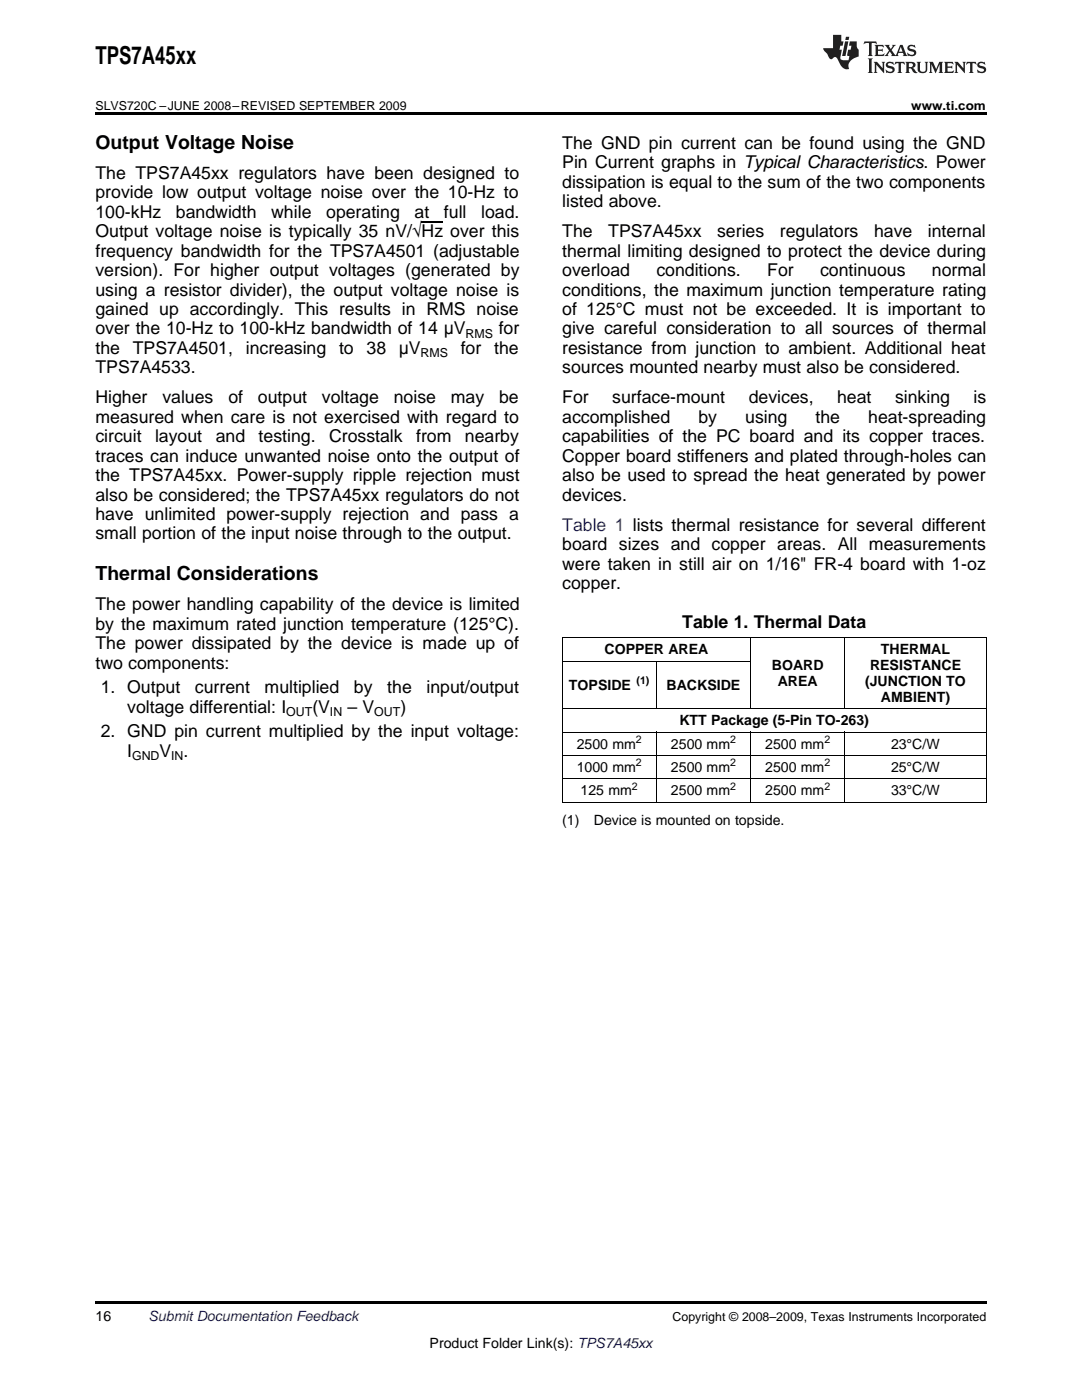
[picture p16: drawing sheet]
<svg xmlns="http://www.w3.org/2000/svg" width="216mm" height="279mm" viewBox="0 0 216 279" stroke-linecap="round" stroke-linejoin="round" font-family="sans-serif">
<defs><g id="words">
<text font-size="4.9" x="19" y="12.8">TPS7A45xx</text>
<g font-size="3.9">
<text x="19" y="29.7">Output Voltage Noise</text>
<text x="19" y="115.8">Thermal Considerations</text>
</g>
<g font-size="3.5">
<text x="112.2" y="29.7">The GND pin current can be found using the GND</text>
<text x="19" y="35.7">The TPS7A45xx regulators have been designed to</text>
<text x="112.2" y="33.6">Pin Current graphs in Typical Characteristics. Power</text>
<text x="19" y="39.6">provide low output voltage noise over the 10-Hz to</text>
<text x="112.2" y="37.5">dissipation is equal to the sum of the two components</text>
<text x="112.2" y="41.3">listed above.</text>
<text x="19" y="43.5">100-kHz</text>
<text x="19" y="47.3">Output voltage noise is typically 35 nV/√Hz over this</text>
<text x="35.1" y="43.5">bandwidth</text>
<text x="54.1" y="43.5">while</text>
<text x="65.1" y="43.5">operating</text>
<text x="82.7" y="43.5">at</text>
<text x="88.6" y="43.5">full</text>
<text x="96" y="43.5">load.</text>
<text x="112.2" y="47.3">The</text>
<text x="121.4" y="47.3">TPS7A45xx</text>
<text x="143.1" y="47.3">series</text>
<text x="155.6" y="47.3">regulators</text>
<text x="174.4" y="47.3">have</text>
<text x="185.2" y="47.3">internal</text>
<text x="19" y="51.2">frequency bandwidth for the TPS7A4501 (adjustable</text>
<text x="112.2" y="51.2">thermal limiting designed to protect the device during</text>
<text x="19" y="55.1">version). For higher output voltages (generated by</text>
<text x="19" y="59">using a resistor divider), the output voltage noise is</text>
<text x="112.2" y="55.1">overload</text>
<text x="112.2" y="59">conditions, the maximum junction temperature rating</text>
<text x="131" y="55.1">conditions.</text>
<text x="153.1" y="55.1">For</text>
<text x="163.6" y="55.1">continuous</text>
<text x="186" y="55.1">normal</text>
<text x="19" y="62.9">gained up accordingly. This results in RMS noise</text>
<text x="112.2" y="62.9">of 125°C must not be exceeded. It is important to</text>
<text x="19" y="66.7">over the 10-Hz to 100-kHz bandwidth of 14 μV</text>
<text x="19" y="70.6">the</text>
<text x="26.5" y="70.6">TPS7A4501,</text>
<text x="49" y="70.6">increasing</text>
<text x="67.7" y="70.6">to</text>
<text x="73.1" y="70.6">38</text>
<text x="79.6" y="70.6">μV</text>
<text x="91.9" y="70.6">for</text>
<text x="98.6" y="70.6">the</text>
<text x="99.5" y="66.7">for</text>
<text x="112.2" y="66.7">give careful consideration to all sources of thermal</text>
<text x="112.2" y="70.6">resistance from junction to ambient. Additional heat</text>
<text x="19" y="74.5">TPS7A4533.</text>
<text x="112.2" y="74.5">sources mounted nearby must also be considered.</text>
<text x="19" y="80.5">Higher</text>
<text x="32.4" y="80.5">values</text>
<text x="45.6" y="80.5">of</text>
<text x="51.5" y="80.5">output</text>
<text x="64.2" y="80.5">voltage</text>
<text x="78.6" y="80.5">noise</text>
<text x="90" y="80.5">may</text>
<text x="99.6" y="80.5">be</text>
<text x="112.2" y="80.5">For</text>
<text x="122.2" y="80.5">surface-mount</text>
<text x="149.4" y="80.5">devices,</text>
<text x="167" y="80.5">heat</text>
<text x="178.6" y="80.5">sinking</text>
<text x="194.3" y="80.5">is</text>
<text x="19" y="84.4">measured when care is not exercised with regard to</text>
<text x="19" y="88.3">circuit</text>
<text x="30.9" y="88.3">layout</text>
<text x="43" y="88.3">and</text>
<text x="51.6" y="88.3">testing.</text>
<text x="65.7" y="88.3">Crosstalk</text>
<text x="83" y="88.3">from</text>
<text x="92.8" y="88.3">nearby</text>
<text x="112.2" y="84.4">accomplished</text>
<text x="112.2" y="88.3">capabilities of the PC board and its copper traces.</text>
<text x="139.4" y="84.4">by</text>
<text x="148.7" y="84.4">using</text>
<text x="162.7" y="84.4">the</text>
<text x="173.2" y="84.4">heat-spreading</text>
<text x="19" y="92.1">traces can induce unwanted noise onto the output of</text>
<text x="112.2" y="92.1">Copper board stiffeners and plated through-holes can</text>
<text x="19" y="96">the TPS7A45xx. Power-supply ripple rejection must</text>
<text x="19" y="99.9">also be considered; the TPS7A45xx regulators do not</text>
<text x="112.2" y="96">also be used to spread the heat generated by power</text>
<text x="112.2" y="99.9">devices.</text>
<text x="19" y="103.8">have unlimited power-supply rejection and pass a</text>
<text x="19" y="107.7">small portion of the input noise through to the output.</text>
<text x="112.2" y="109.8">board sizes and copper areas. All measurements</text>
<text x="112.2" y="113.7">were taken in still air on 1/16&quot; FR-4 board with 1-oz</text>
<text x="112.2" y="117.5">copper.</text>
<text x="19" y="121.8">The power handling capability of the device is limited</text>
<text x="19" y="125.7">by the maximum rated junction temperature (125°C).</text>
<text x="136.1" y="125.3">Table 1. Thermal Data</text>
<text x="19" y="129.5">The power dissipated by the device is made up of</text>
<text x="19" y="133.4">two components:</text>
<text x="20.1" y="138.4">1. Output</text>
<text x="25.4" y="142.2">voltage differential: I</text>
<text x="38.9" y="138.4">current</text>
<text x="52.8" y="138.4">multiplied</text>
<text x="62.3" y="142.2">(V</text>
<text x="69.4" y="142.2">– V</text>
<text x="70.6" y="138.4">by</text>
<text x="77.3" y="138.4">the</text>
<text x="79.9" y="142.2">)</text>
<text x="85.1" y="138.4">input/output</text>
<text x="20.1" y="147.2">2. GND pin current multiplied by the input voltage:</text>
<text x="25.4" y="151.1">I</text>
<text x="31.8" y="151.1">V .</text>
</g>
<text font-size="3.5" fill="#00f" x="112.2" y="105.9">Table 1 lists thermal resistance for several different</text>
<g font-size="2.8">
<text x="120.6" y="130.6">COPPER AREA</text>
<text x="175.8" y="130.6">THERMAL</text>
<text x="113.5" y="137.7">TOPSIDE</text>
<text x="133" y="137.7">BACKSIDE</text>
<text x="154" y="133.8">BOARD</text>
<text x="155.2" y="136.9">AREA</text>
<text x="172.6" y="136.9">(JUNCTION TO</text>
<text x="173.6" y="133.8">RESISTANCE</text>
<text x="175.8" y="140.1">AMBIENT)</text>
<text x="115.1" y="149.4">2500 mm</text>
<text x="133.9" y="149.4">2500 mm</text>
<text x="135.6" y="144.8">KTT Package (5-Pin TO-263)</text>
<text x="152.7" y="149.4">2500 mm</text>
<text x="177.8" y="149.4">23°C/W</text>
<text x="115.1" y="154.1">1000 mm</text>
<text x="133.9" y="154.1">2500 mm</text>
<text x="152.7" y="154.1">2500 mm</text>
<text x="177.8" y="154.1">25°C/W</text>
<text x="115.9" y="158.8">125 mm</text>
<text x="133.9" y="158.8">2500 mm</text>
<text x="152.7" y="158.8">2500 mm</text>
<text x="177.8" y="158.8">33°C/W</text>
<text x="112.2" y="164.6">(1)</text>
<text x="118.5" y="164.6">Device is mounted on topside.</text>
<text x="19" y="263.6">16</text>
<text x="85.7" y="269">Product Folder Link(s): TPS7A45xx</text>
</g>
<text font-size="2.8" fill="#0000c8" x="29.6" y="263.6">Submit Documentation Feedback</text>
<g font-size="2.5">
<text x="19" y="21.9">SLVS720C –JUNE 2008–REVISED SEPTEMBER 2009 ................................................................................................................................................ www.ti.com</text>
<text x="83.9" y="71.3">RMS</text>
<text x="92.9" y="67.5">RMS</text>
<text x="57.1" y="142.9">OUT</text>
<text x="65.8" y="142.9">IN</text>
<text x="74.7" y="142.9">OUT</text>
<text x="26.4" y="151.8">GND</text>
<text x="34.1" y="151.8">IN</text>
<text x="134.2" y="263.6">Copyright © 2008–2009, Texas Instruments Incorporated</text>
</g>
<g font-size="2.1">
<text x="127" y="136.6">(1)</text>
<text x="126.9" y="148.3">2</text>
<text x="145.7" y="148.3">2</text>
<text x="164.5" y="148.3">2</text>
<text x="126.9" y="153">2</text>
<text x="145.7" y="153">2</text>
<text x="164.5" y="153">2</text>
<text x="126.1" y="157.6">2</text>
<text x="145.7" y="157.6">2</text>
<text x="164.5" y="157.6">2</text>
</g>
</g></defs>
<g fill="#231f20">
<path d="M172.5 8.3l-.1 .5 .4-.2h.6v.1v2.1l-.2 .4h.9l-.2-.4v-2.1l.1-.1h.5l.5 .2-.2-.5zM174.5 9l.2 .3v1.5l-.2 .4h1.8l.2-.6a1.04 1.04 0 0 1-1.3 .2v-.7h.6l.3 .2v-.6l-.3 .2h-.6v-.6l.8-.1 .4 .3-.2-.5zM176.5 9l.9 1.1-.9 1.1h.8l-.2-.2 .4-.7 .5 .7-.2 .2h1.5l-.2-.2 .2-.4h.9l.1 .4-.2 .2h1l-.3-.3-.7-1.9h-.5l-.9 2-.8-1 .9-1h-.8l.1 .3-.4 .5-.3-.6 .1-.2zM179.7 9.3l.4 1h-.7zM181.3 9.1a.63 .63 0 0 0-.2 .7 .63 .63 0 0 0 .6 .4l.6 .2 .1 .2a.75 .75 0 0 1-.7 .4 .75 .75 0 0 1-.6-.5l.1 .7 .1-.1a1.11 1.11 0 0 0 1.5-.6 1.13 1.13 0 0 0-1.2-.8l-.1-.4a1.04 1.04 0 0 1 1.2 .2l-.2-.5-.2 .1-.4-.2zM173.2 11.7l.2 .3v2.2l-.2 .4h1l-.3-.4v-2.2l.3-.3zM174.3 12.3l.3 .4v1.5l-.3 .4h.8l-.2-.4v-1.3l1.5 1.7v-1.9l.2-.4h-.7l.2 .4v.9l-1.1-1.3zM177 12.5a.62 .62 0 0 0-.2 .7 .62 .62 0 0 0 .6 .4l.6 .1 .1 .3a.76 .76 0 0 1-.7 .3 .76 .76 0 0 1-.7-.4l.2 .7 .1-.1a1.11 1.11 0 0 0 1.5-.6 1.13 1.13 0 0 0-1.2-.8l-.1-.4a1.04 1.04 0 0 1 1.2 .2l-.2-.6-.2 .1-.5-.1zM178.7 12.3l-.2 .7a.61 .61 0 0 1 .8-.4v1.6l-.2 .4h.9l-.2-.4v-1.6a.63 .63 0 0 1 .7 .4l-.1-.7zM180.6 12.3l.3 .4v1.5l-.3 .4h1l-.2-.2-.1-.8 .6 .2a.76 .76 0 0 0 1.2 .7l-1-1a.58 .58 0 0 0 .6-.5 .58 .58 0 0 0-.5-.6zM181.4 12.7l.1-.1a.45 .45 0 0 1 .5 .1 .45 .45 0 0 1 .1 .5l-.8 .2zM182.9 12.3l.2 .2a2.17 2.17 0 0 0 .3 1.9 .99 .99 0 0 0 1.6-.6v-1.1l.2-.4h-.7l.2 .2a1.92 1.92 0 0 1-.2 1.8 .6 .6 0 0 1-.9-.5v-1.1l.2-.4zM185.4 12.3l.2 .4v1.5l-.2 .4h.7l-.2-.4v-1.4l.8 1.8 .8-1.8v1.4l-.2 .4h.9l-.2-.4v-1.5l.2-.4h-.8l-.6 1.5-.6-1.5zM188.4 12.3l.2 .4v1.5l-.2 .4h1.8l.1-.6a1.04 1.04 0 0 1-1.2 .2v-.7h.5l.4 .2v-.6l-.4 .2h-.5v-.7h.8l.3 .3-.1-.6zM190.5 12.3l.2 .4v1.5l-.2 .4h.7l-.2-.4v-1.3l1.5 1.7v-1.9l.2-.4h-.7l.2 .4v.9l-1.1-1.3zM192.9 12.3l-.1 .7a.61 .61 0 0 1 .7-.4l.1 1.6-.3 .4h1l-.3-.4 .1-1.6a.63 .63 0 0 1 .7 .4l-.1-.7zM195.2 12.5a.62 .62 0 0 0-.2 .7 .62 .62 0 0 0 .6 .4l.6 .1 .1 .3a.76 .76 0 0 1-.7 .3 .76 .76 0 0 1-.6-.4l.1 .7 .1-.1a1.11 1.11 0 0 0 1.6-.6 1.13 1.13 0 0 0-1.3-.8l-.1-.4a1.04 1.04 0 0 1 1.2 .2l-.1-.6-.2 .1-.5-.1z"/>
<path d="M166.2 7v2.6h-1.9v.4l.8 .9a.91 .91 0 0 0 1 .9 .56 .56 0 0 1 .5-.4 .56 .56 0 0 1 .5 .3l.4 .8a1.53 1.53 0 0 0 1.9 1.2 1.54 1.54 0 0 1 1-2.1l.9-.3v-1.4a1.52 1.52 0 0 1-.4-1.6h-1.3l-.2 .8h.5l-.2 .8h-.5l-.1 1v.2l.4 .1-.2 .8a1.93 1.93 0 0 1-1.6-.2l.3-1.9h-.5l.2-.8h.4l.2-.8h-.4v-1.3zM168.6 8.3l-.6 2.9h.7l.6-2.9zM168.8 7.3l-.1 .7h.6l.2-.7z"/>
</g>
<path d="M19 22.5h177.8v.5h-177.8zM19 259.7h177.8v.5h-177.8z" fill="#000"/>
<g fill="none" stroke="#000" stroke-width=".2">
<path d="M112.2 131.9h37.6M112.2 127.3h84.6M112.2 127.2v32.8M130.9 131.9v9.5M149.7 127.2v14.2M168.5 127.2v14.2M196.8 127.2v32.8M112.2 155.4h84.6M112.2 150.8h84.6M112.2 146.1h84.6M112.2 141.4h84.6M130.9 146v14"/>
<path d="M149.7 146v14M168.5 146v14M112.2 160.1h84.6"/>
</g>
<path d="M84.1 44.2h4.3" fill="none" stroke="#000" stroke-width=".25"/>
<use href="#words"/>
</svg>
